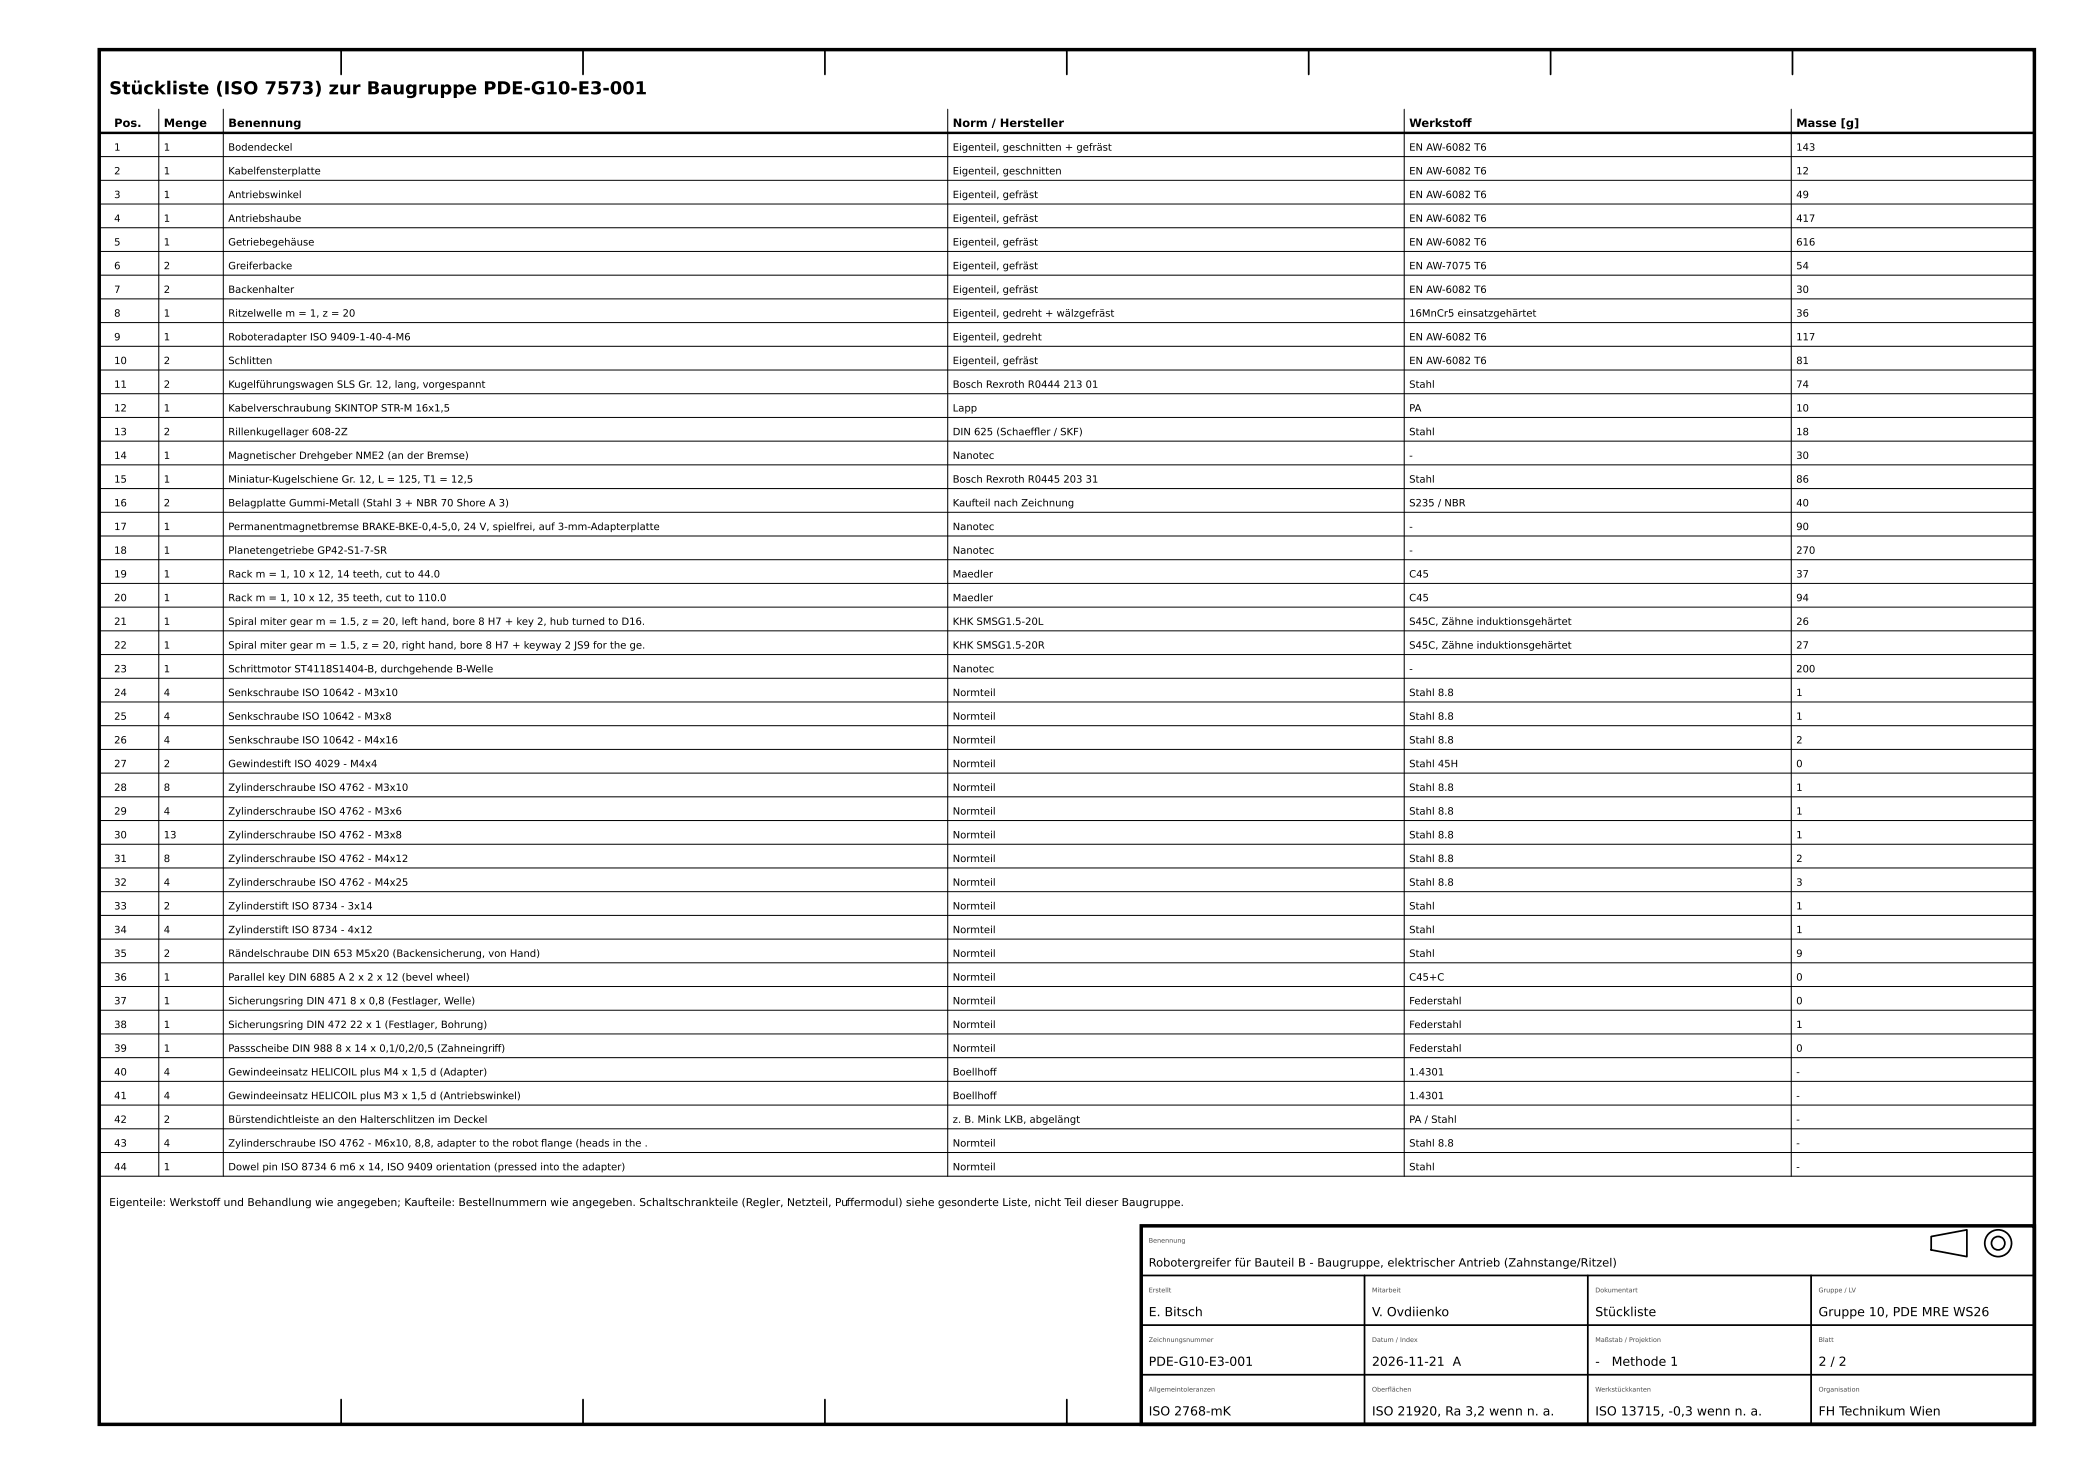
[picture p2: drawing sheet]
<svg xmlns="http://www.w3.org/2000/svg" width="420mm" height="297mm" viewBox="0 0 420 297" stroke-linecap="round" stroke-linejoin="round" font-family="sans-serif">
<defs><g id="words">
<text font-size="3.6" x="22" y="19">Stückliste (ISO 7573) zur Baugruppe PDE-G10-E3-001</text>
<g font-size="2.5">
<text x="231.5" y="265.2">E. Bitsch</text>
<text x="276.5" y="265.2">V. Ovdiienko</text>
<text x="321.5" y="265.2">Stückliste</text>
<text x="366.5" y="265.2">Gruppe 10, PDE MRE WS26</text>
<text x="231.5" y="275.2">PDE-G10-E3-001</text>
<text x="276.5" y="275.2">2026-11-21 A</text>
<text x="321.5" y="275.2">-</text>
<text x="324.8" y="275.2">Methode 1</text>
<text x="366.5" y="275.2">2 / 2</text>
<text x="231.5" y="285.2">ISO 2768-mK</text>
<text x="276.5" y="285.2">ISO 21920, Ra 3,2 wenn n. a.</text>
<text x="321.5" y="285.2">ISO 13715, -0,3 wenn n. a.</text>
<text x="366.5" y="285.2">FH Technikum Wien</text>
</g>
<g font-size="2.3">
<text x="23" y="25.6">Pos.</text>
<text x="33" y="25.6">Menge</text>
<text x="46" y="25.6">Benennung</text>
<text x="192" y="25.6">Norm / Hersteller</text>
<text x="284" y="25.6">Werkstof</text>
<text x="294.7" y="25.6">f</text>
<text x="362" y="25.6">Masse [g]</text>
<text x="231.5" y="255.2">Robotergreifer für Bauteil B - Baugruppe, elektrischer Antrieb (Zahnstange/Ritzel)</text>
</g>
<g font-size="2.2">
<text x="22" y="243">Eigenteile: Werkstof und Behandlung wie angegeben; Kaufteile: Bestellnummern wie angegeben. Schaltschrankteile (Regler, Netzteil, Pufermodul) siehe gesonderte Liste, nicht Teil dieser Baugruppe.</text>
<text x="42.9" y="243">f</text>
<text x="170.6" y="243">f</text>
</g>
<g font-size="2">
<text x="23" y="30.4">1</text>
<text x="23" y="35.1">2</text>
<text x="33" y="30.4">1</text>
<text x="33" y="35.1">1</text>
<text x="46" y="30.4">Bodendeckel</text>
<text x="46" y="35.1">Kabelfensterplatte</text>
<text x="192" y="30.4">Eigenteil, geschnitten + gefräst</text>
<text x="192" y="35.1">Eigenteil, geschnitten</text>
<text x="284" y="30.4">EN AW-6082 T6</text>
<text x="284" y="35.1">EN AW-6082 T6</text>
<text x="362" y="30.4">143</text>
<text x="362" y="35.1">12</text>
<text x="23" y="39.9">3</text>
<text x="33" y="39.9">1</text>
<text x="46" y="39.9">Antriebswinkel</text>
<text x="192" y="39.9">Eigenteil, gefräst</text>
<text x="284" y="39.9">EN AW-6082 T6</text>
<text x="362" y="39.9">49</text>
<text x="23" y="44.7">4</text>
<text x="33" y="44.7">1</text>
<text x="46" y="44.7">Antriebshaube</text>
<text x="192" y="44.7">Eigenteil, gefräst</text>
<text x="284" y="44.7">EN AW-6082 T6</text>
<text x="362" y="44.7">417</text>
<text x="23" y="49.5">5</text>
<text x="33" y="49.5">1</text>
<text x="46" y="49.5">Getriebegehäuse</text>
<text x="192" y="49.5">Eigenteil, gefräst</text>
<text x="284" y="49.5">EN AW-6082 T6</text>
<text x="362" y="49.5">616</text>
<text x="23" y="54.2">6</text>
<text x="23" y="59">7</text>
<text x="33" y="54.2">2</text>
<text x="33" y="59">2</text>
<text x="46" y="54.2">Greiferbacke</text>
<text x="46" y="59">Backenhalter</text>
<text x="192" y="54.2">Eigenteil, gefräst</text>
<text x="192" y="59">Eigenteil, gefräst</text>
<text x="284" y="54.2">EN AW-7075 T6</text>
<text x="284" y="59">EN AW-6082 T6</text>
<text x="362" y="54.2">54</text>
<text x="362" y="59">30</text>
<text x="23" y="63.8">8</text>
<text x="33" y="63.8">1</text>
<text x="46" y="63.8">Ritzelwelle m = 1, z = 20</text>
<text x="192" y="63.8">Eigenteil, gedreht + wälzgefräst</text>
<text x="284" y="63.8">16MnCr5 einsatzgehärtet</text>
<text x="362" y="63.8">36</text>
<text x="23" y="68.6">9</text>
<text x="33" y="68.6">1</text>
<text x="46" y="68.6">Roboteradapter ISO 9409-1-40-4-M6</text>
<text x="192" y="68.6">Eigenteil, gedreht</text>
<text x="284" y="68.6">EN AW-6082 T6</text>
<text x="362" y="68.6">117</text>
<text x="23" y="73.4">10</text>
<text x="33" y="73.4">2</text>
<text x="46" y="73.4">Schlitten</text>
<text x="192" y="73.4">Eigenteil, gefräst</text>
<text x="284" y="73.4">EN AW-6082 T6</text>
<text x="362" y="73.4">81</text>
<text x="23" y="78.1">11</text>
<text x="23" y="82.9">12</text>
<text x="33" y="78.1">2</text>
<text x="33" y="82.9">1</text>
<text x="46" y="78.1">Kugelführungswagen SLS Gr. 12, lang, vorgespannt</text>
<text x="46" y="82.9">Kabelverschraubung SKINTOP STR-M 16x1,5</text>
<text x="192" y="78.1">Bosch Rexroth R0444 213 01</text>
<text x="192" y="82.9">Lapp</text>
<text x="284" y="78.1">Stahl</text>
<text x="284" y="82.9">PA</text>
<text x="362" y="78.1">74</text>
<text x="362" y="82.9">10</text>
<text x="23" y="87.7">13</text>
<text x="33" y="87.7">2</text>
<text x="46" y="87.7">Rillenkugellager 608-2Z</text>
<text x="192" y="87.7">DIN 625 (Schaefer / SKF)</text>
<text x="207.7" y="87.7">f</text>
<text x="207.7" y="87.7">l</text>
<text x="284" y="87.7">Stahl</text>
<text x="362" y="87.7">18</text>
<text x="23" y="92.5">14</text>
<text x="33" y="92.5">1</text>
<text x="46" y="92.5">Magnetischer Drehgeber NME2 (an der Bremse)</text>
<text x="192" y="92.5">Nanotec</text>
<text x="284" y="92.5">-</text>
<text x="362" y="92.5">30</text>
<text x="23" y="97.2">15</text>
<text x="33" y="97.2">1</text>
<text x="46" y="97.2">Miniatur-Kugelschiene Gr. 12, L = 125, T1 = 12,5</text>
<text x="192" y="97.2">Bosch Rexroth R0445 203 31</text>
<text x="284" y="97.2">Stahl</text>
<text x="362" y="97.2">86</text>
<text x="23" y="102">16</text>
<text x="23" y="106.8">17</text>
<text x="33" y="102">2</text>
<text x="33" y="106.8">1</text>
<text x="46" y="102">Belagplatte Gummi-Metall (Stahl 3 + NBR 70 Shore A 3)</text>
<text x="46" y="106.8">Permanentmagnetbremse BRAKE-BKE-0,4-5,0, 24 V, spielfrei, auf 3-mm-Adapterplatte</text>
<text x="192" y="102">Kaufteil nach Zeichnung</text>
<text x="192" y="106.8">Nanotec</text>
<text x="284" y="102">S235 / NBR</text>
<text x="284" y="106.8">-</text>
<text x="362" y="102">40</text>
<text x="362" y="106.8">90</text>
<text x="23" y="111.6">18</text>
<text x="33" y="111.6">1</text>
<text x="46" y="111.6">Planetengetriebe GP42-S1-7-SR</text>
<text x="192" y="111.6">Nanotec</text>
<text x="284" y="111.6">-</text>
<text x="362" y="111.6">270</text>
<text x="23" y="116.4">19</text>
<text x="33" y="116.4">1</text>
<text x="46" y="116.4">Rack m = 1, 10 x 12, 14 teeth, cut to 44.0</text>
<text x="192" y="116.4">Maedler</text>
<text x="284" y="116.4">C45</text>
<text x="362" y="116.4">37</text>
<text x="23" y="121.1">20</text>
<text x="23" y="125.9">21</text>
<text x="33" y="121.1">1</text>
<text x="33" y="125.9">1</text>
<text x="46" y="121.1">Rack m = 1, 10 x 12, 35 teeth, cut to 110.0</text>
<text x="46" y="125.9">Spiral miter gear m = 1.5, z = 20, left hand, bore 8 H7 + key 2, hub turned to D16.</text>
<text x="192" y="121.1">Maedler</text>
<text x="192" y="125.9">KHK SMSG1.5-20L</text>
<text x="284" y="121.1">C45</text>
<text x="284" y="125.9">S45C, Zähne induktionsgehärtet</text>
<text x="362" y="121.1">94</text>
<text x="362" y="125.9">26</text>
<text x="23" y="130.7">22</text>
<text x="33" y="130.7">1</text>
<text x="46" y="130.7">Spiral miter gear m = 1.5, z = 20, right hand, bore 8 H7 + keyway 2 JS9 for the ge.</text>
<text x="192" y="130.7">KHK SMSG1.5-20R</text>
<text x="284" y="130.7">S45C, Zähne induktionsgehärtet</text>
<text x="362" y="130.7">27</text>
<text x="23" y="135.5">23</text>
<text x="33" y="135.5">1</text>
<text x="46" y="135.5">Schrittmotor ST4118S1404-B, durchgehende B-Welle</text>
<text x="192" y="135.5">Nanotec</text>
<text x="284" y="135.5">-</text>
<text x="362" y="135.5">200</text>
<text x="23" y="140.2">24</text>
<text x="33" y="140.2">4</text>
<text x="46" y="140.2">Senkschraube ISO 10642 - M3x10</text>
<text x="192" y="140.2">Normteil</text>
<text x="284" y="140.2">Stahl 8.8</text>
<text x="362" y="140.2">1</text>
<text x="23" y="145">25</text>
<text x="23" y="149.8">26</text>
<text x="33" y="145">4</text>
<text x="33" y="149.8">4</text>
<text x="46" y="145">Senkschraube ISO 10642 - M3x8</text>
<text x="46" y="149.8">Senkschraube ISO 10642 - M4x16</text>
<text x="192" y="145">Normteil</text>
<text x="192" y="149.8">Normteil</text>
<text x="284" y="145">Stahl 8.8</text>
<text x="284" y="149.8">Stahl 8.8</text>
<text x="362" y="145">1</text>
<text x="362" y="149.8">2</text>
<text x="23" y="154.6">27</text>
<text x="33" y="154.6">2</text>
<text x="46" y="154.6">Gewindestift ISO 4029 - M4x4</text>
<text x="192" y="154.6">Normteil</text>
<text x="284" y="154.6">Stahl 45H</text>
<text x="362" y="154.6">0</text>
<text x="23" y="159.4">28</text>
<text x="33" y="159.4">8</text>
<text x="46" y="159.4">Zylinderschraube ISO 4762 - M3x10</text>
<text x="192" y="159.4">Normteil</text>
<text x="284" y="159.4">Stahl 8.8</text>
<text x="362" y="159.4">1</text>
<text x="23" y="164.1">29</text>
<text x="33" y="164.1">4</text>
<text x="46" y="164.1">Zylinderschraube ISO 4762 - M3x6</text>
<text x="192" y="164.1">Normteil</text>
<text x="284" y="164.1">Stahl 8.8</text>
<text x="362" y="164.1">1</text>
<text x="23" y="168.9">30</text>
<text x="23" y="173.7">31</text>
<text x="33" y="168.9">13</text>
<text x="33" y="173.7">8</text>
<text x="46" y="168.9">Zylinderschraube ISO 4762 - M3x8</text>
<text x="46" y="173.7">Zylinderschraube ISO 4762 - M4x12</text>
<text x="192" y="168.9">Normteil</text>
<text x="192" y="173.7">Normteil</text>
<text x="284" y="168.9">Stahl 8.8</text>
<text x="284" y="173.7">Stahl 8.8</text>
<text x="362" y="168.9">1</text>
<text x="362" y="173.7">2</text>
<text x="23" y="178.5">32</text>
<text x="33" y="178.5">4</text>
<text x="46" y="178.5">Zylinderschraube ISO 4762 - M4x25</text>
<text x="192" y="178.5">Normteil</text>
<text x="284" y="178.5">Stahl 8.8</text>
<text x="362" y="178.5">3</text>
<text x="23" y="183.2">33</text>
<text x="33" y="183.2">2</text>
<text x="46" y="183.2">Zylinderstift ISO 8734 - 3x14</text>
<text x="192" y="183.2">Normteil</text>
<text x="284" y="183.2">Stahl</text>
<text x="362" y="183.2">1</text>
<text x="23" y="188">34</text>
<text x="33" y="188">4</text>
<text x="46" y="188">Zylinderstift ISO 8734 - 4x12</text>
<text x="192" y="188">Normteil</text>
<text x="284" y="188">Stahl</text>
<text x="362" y="188">1</text>
<text x="23" y="192.8">35</text>
<text x="23" y="197.6">36</text>
<text x="33" y="192.8">2</text>
<text x="33" y="197.6">1</text>
<text x="46" y="192.8">Rändelschraube DIN 653 M5x20 (Backensicherung, von Hand)</text>
<text x="46" y="197.6">Parallel key DIN 6885 A 2 x 2 x 12 (bevel wheel)</text>
<text x="192" y="192.8">Normteil</text>
<text x="192" y="197.6">Normteil</text>
<text x="284" y="192.8">Stahl</text>
<text x="284" y="197.6">C45+C</text>
<text x="362" y="192.8">9</text>
<text x="362" y="197.6">0</text>
<text x="23" y="202.4">37</text>
<text x="33" y="202.4">1</text>
<text x="46" y="202.4">Sicherungsring DIN 471 8 x 0,8 (Festlager, Welle)</text>
<text x="192" y="202.4">Normteil</text>
<text x="284" y="202.4">Federstahl</text>
<text x="362" y="202.4">0</text>
<text x="23" y="207.1">38</text>
<text x="33" y="207.1">1</text>
<text x="46" y="207.1">Sicherungsring DIN 472 22 x 1 (Festlager, Bohrung)</text>
<text x="192" y="207.1">Normteil</text>
<text x="284" y="207.1">Federstahl</text>
<text x="362" y="207.1">1</text>
<text x="23" y="211.9">39</text>
<text x="33" y="211.9">1</text>
<text x="46" y="211.9">Passscheibe DIN 988 8 x 14 x 0,1/0,2/0,5 (Zahneingrif)</text>
<text x="99.6" y="211.9">f</text>
<text x="192" y="211.9">Normteil</text>
<text x="284" y="211.9">Federstahl</text>
<text x="362" y="211.9">0</text>
<text x="23" y="216.7">40</text>
<text x="23" y="221.5">41</text>
<text x="33" y="216.7">4</text>
<text x="33" y="221.5">4</text>
<text x="46" y="216.7">Gewindeeinsatz HELICOIL plus M4 x 1,5 d (Adapter)</text>
<text x="46" y="221.5">Gewindeeinsatz HELICOIL plus M3 x 1,5 d (Antriebswinkel)</text>
<text x="192" y="216.7">Boellhof</text>
<text x="192" y="221.5">Boellhof</text>
<text x="199.5" y="216.7">f</text>
<text x="199.5" y="221.5">f</text>
<text x="284" y="216.7">1.4301</text>
<text x="284" y="221.5">1.4301</text>
<text x="362" y="216.7">-</text>
<text x="362" y="221.5">-</text>
<text x="23" y="226.2">42</text>
<text x="33" y="226.2">2</text>
<text x="46" y="226.2">Bürstendichtleiste an den Halterschlitzen im Deckel</text>
<text x="192" y="226.2">z. B. Mink LKB, abgelängt</text>
<text x="284" y="226.2">PA / Stahl</text>
<text x="362" y="226.2">-</text>
<text x="23" y="231">43</text>
<text x="33" y="231">4</text>
<text x="46" y="231">Zylinderschraube ISO 4762 - M6x10, 8,8, adapter to the robot fange (heads in the .</text>
<text x="109" y="231">l</text>
<text x="192" y="231">Normteil</text>
<text x="284" y="231">Stahl 8.8</text>
<text x="362" y="231">-</text>
<text x="23" y="235.8">44</text>
<text x="33" y="235.8">1</text>
<text x="46" y="235.8">Dowel pin ISO 8734 6 m6 x 14, ISO 9409 orientation (pressed into the adapter)</text>
<text x="192" y="235.8">Normteil</text>
<text x="284" y="235.8">Stahl</text>
<text x="362" y="235.8">-</text>
</g>
<g font-size="1.3" fill="#4d4d4d">
<text x="231.5" y="250.4">Benennung</text>
<text x="231.5" y="260.4">Erstellt</text>
<text x="276.5" y="260.4">Mitarbeit</text>
<text x="321.5" y="260.4">Dokumentart</text>
<text x="366.5" y="260.4">Gruppe / LV</text>
<text x="231.5" y="270.4">Zeichnungsnummer</text>
<text x="276.5" y="270.4">Datum / Index</text>
<text x="321.5" y="270.4">Maßstab / Projektion</text>
<text x="366.5" y="270.4">Blatt</text>
<text x="231.5" y="280.4">Allgemeintoleranzen</text>
<text x="276.5" y="280.4">Oberfächen</text>
<text x="279.7" y="280.4">l</text>
<text x="321.5" y="280.4">Werkstückkanten</text>
<text x="366.5" y="280.4">Organisation</text>
</g>
</g></defs>
<path d="M20 10h390v277h-390zM230 247h180v40h-180z" fill="none" stroke="#000" stroke-width=".7" stroke-linecap="butt"/>
<g fill="none" stroke="#000" stroke-width=".35">
<path d="M68.8 10v5M117.5 10v5M166.3 10v5M215 10v5M263.8 10v5M312.5 10v5M361.2 10v5M230 257h180M275 257v30M320 257v30M365 257v30M389.2 249.1l7.2-1.3v5.4l-7.2-1.3z"/>
<path d="M230 277h180M230 267h180M68.8 282v5M117.5 282v5M166.3 282v5M215 282v5"/>
<circle cx="402.7" cy="250.5" r="2.7"/>
<circle cx="402.7" cy="250.5" r="1.35"/>
</g>
<path d="M20 26.8h390" fill="none" stroke="#000" stroke-width=".5"/>
<g fill="none" stroke="#000" stroke-width=".2">
<path d="M20 31.6h390M20 36.3h390M32 22v215M45 22v215M191 22v215M283 22v215M361 22v215M20 41.1h390M20 45.9h390M20 50.7h390M20 55.4h390M20 60.2h390"/>
<path d="M20 65h390M20 69.8h390M20 74.6h390M20 79.3h390M20 84.1h390M20 88.9h390M20 93.7h390M20 98.4h390M20 103.2h390M20 108h390M20 112.8h390M20 117.6h390"/>
<path d="M20 122.3h390M20 127.1h390M20 131.9h390M20 136.7h390M20 141.4h390M20 146.2h390M20 151h390M20 155.8h390M20 160.6h390M20 165.3h390M20 170.1h390M20 174.9h390"/>
<path d="M20 179.7h390M20 184.4h390M20 189.2h390M20 194h390M20 198.8h390M20 203.6h390M20 208.3h390M20 213.1h390M20 217.9h390M20 222.7h390M20 227.4h390M20 232.2h390"/>
<path d="M20 237h390"/>
</g>
<use href="#words"/>
</svg>
